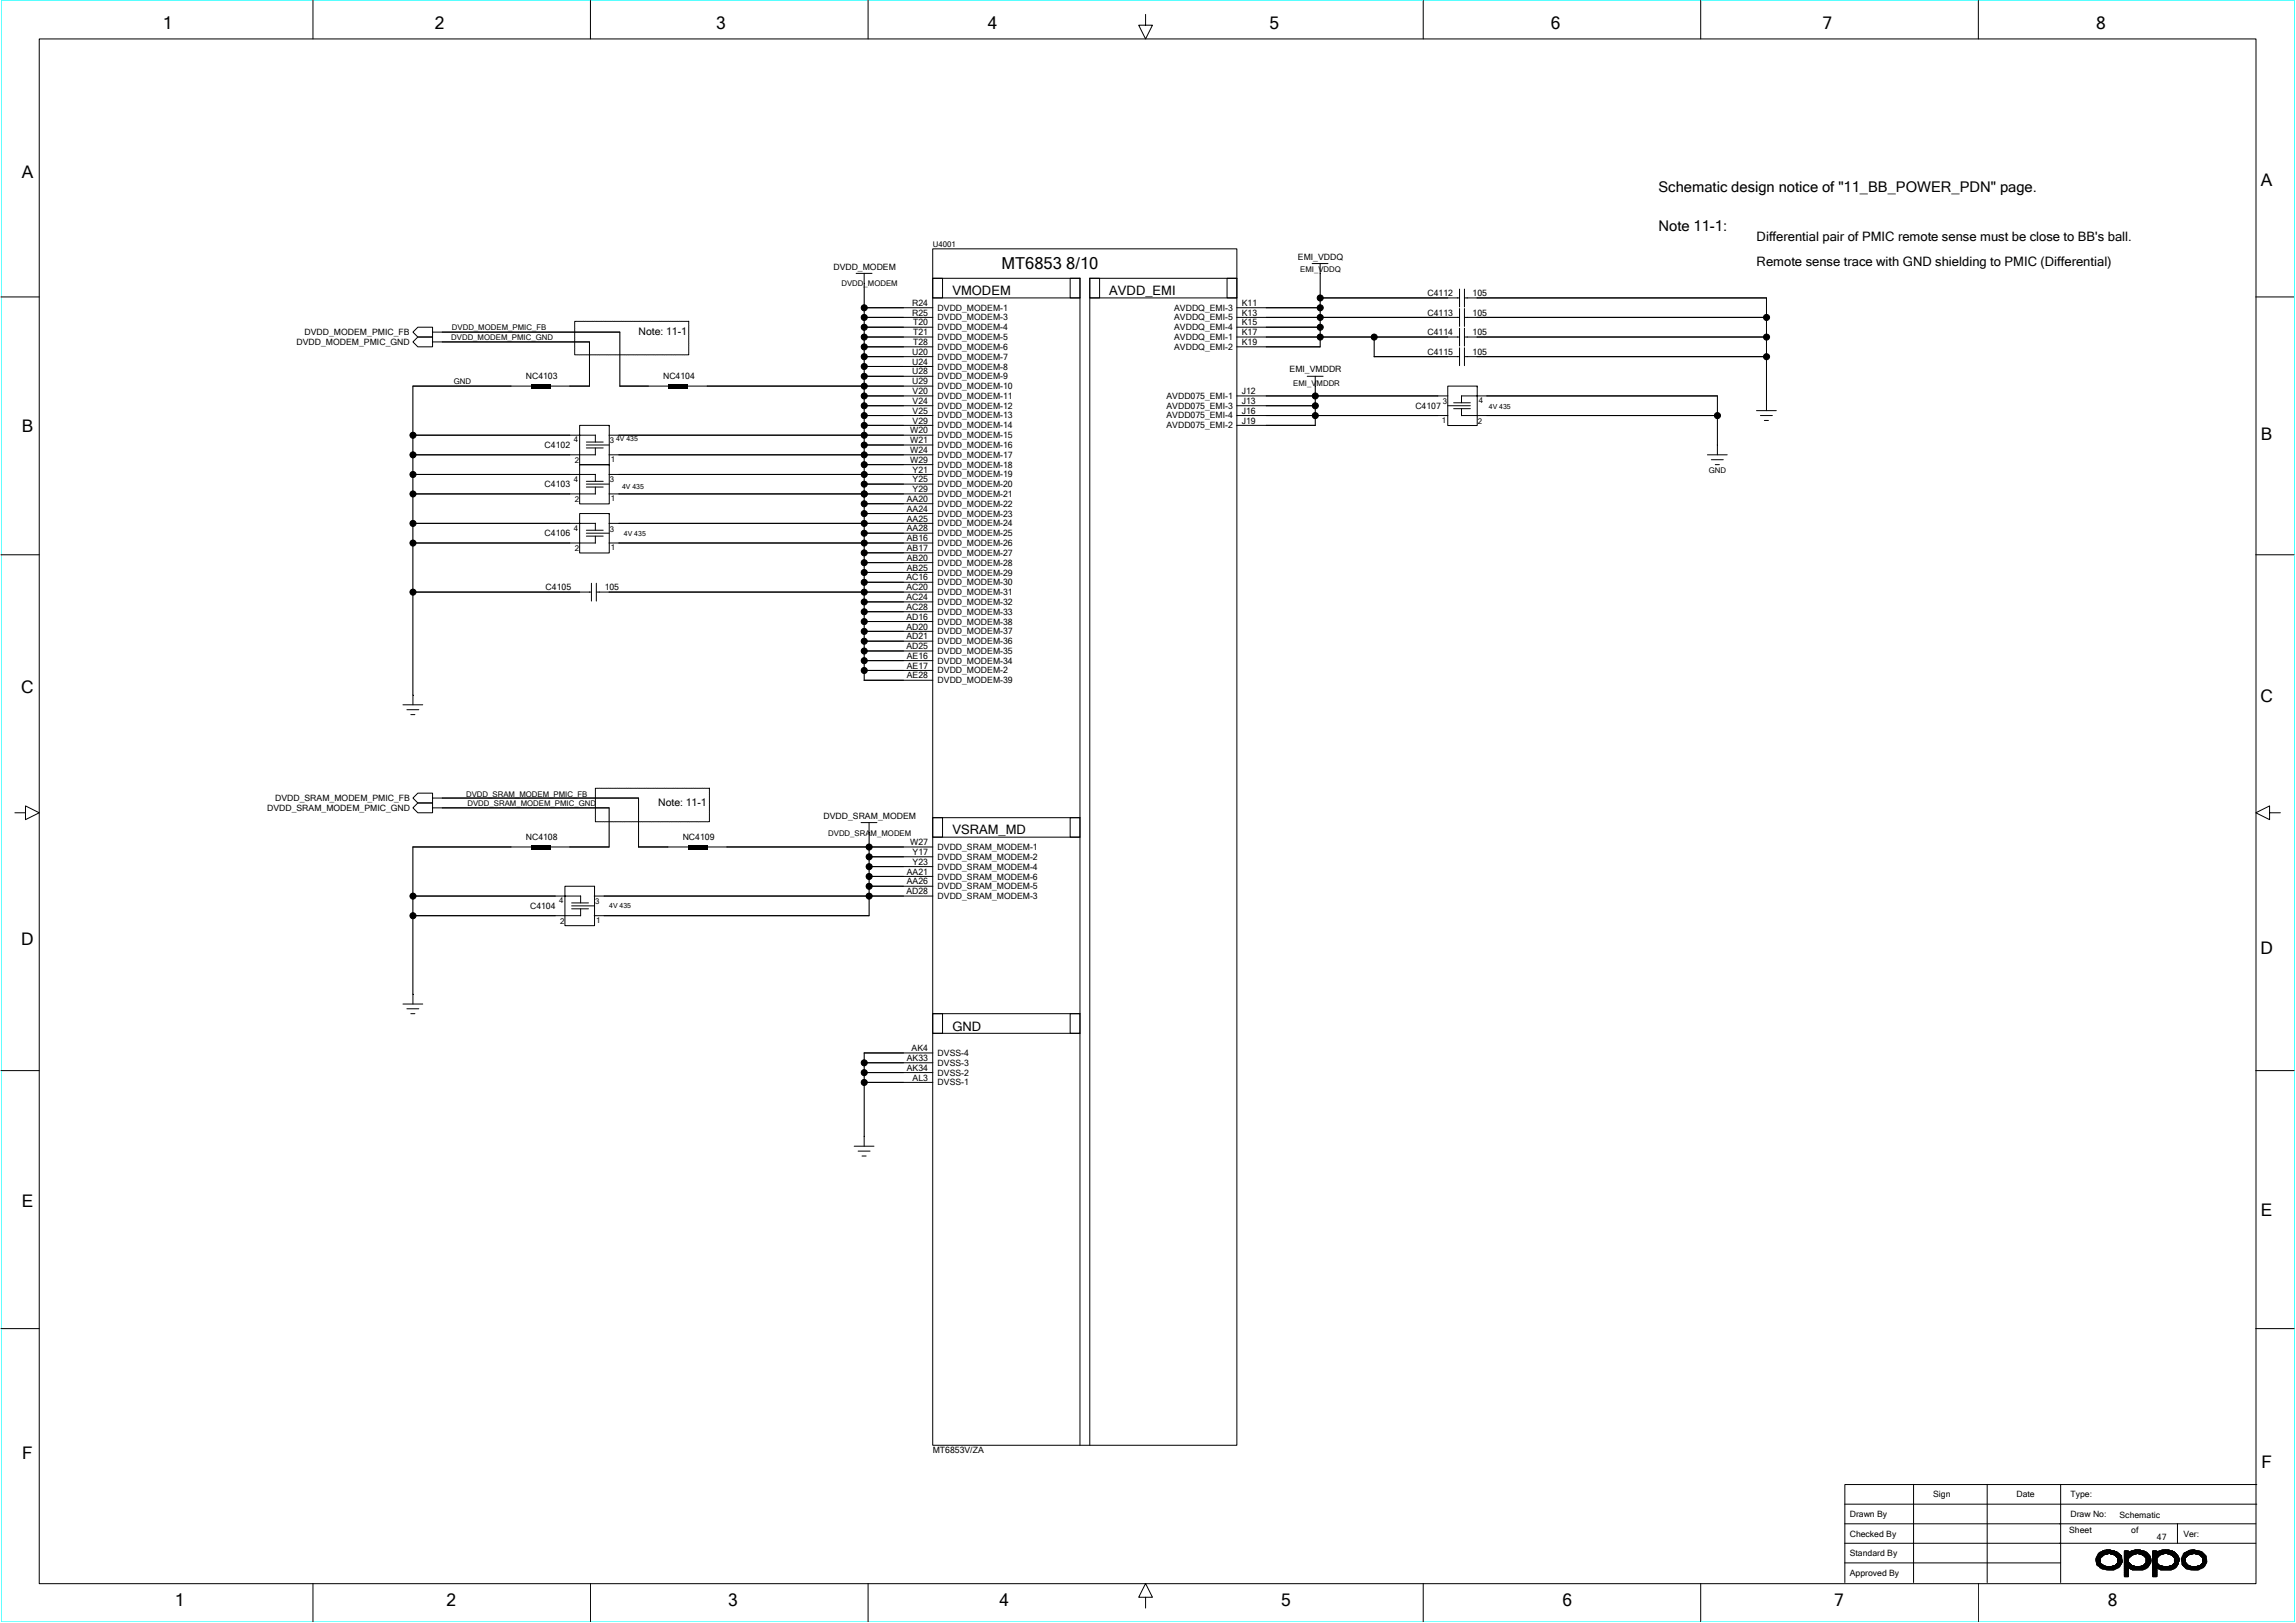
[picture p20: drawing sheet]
<svg xmlns="http://www.w3.org/2000/svg" width="297mm" height="210mm" viewBox="0 0 297 210" stroke-linecap="round" stroke-linejoin="round" font-family="sans-serif">
<defs><g id="words">
<g font-size="2.2">
<text x="21.1" y="3.8">1</text>
<text x="56.2" y="3.8">2</text>
<text x="92.7" y="3.8">3</text>
<text x="127.8" y="3.8">4</text>
<text x="164.2" y="3.8">5</text>
<text x="200.6" y="3.8">6</text>
<text x="235.8" y="3.8">7</text>
<text x="271.2" y="3.8">8</text>
<text x="2.8" y="23">A</text>
<text x="292.5" y="24.1">A</text>
<text x="2.8" y="55.8">B</text>
<text x="292.5" y="57">B</text>
<text x="2.7" y="89.7">C</text>
<text x="292.4" y="90.8">C</text>
<text x="2.7" y="122.3">D</text>
<text x="292.4" y="123.5">D</text>
<text x="2.8" y="156.2">E</text>
<text x="292.5" y="157.3">E</text>
<text x="2.9" y="188.8">F</text>
<text x="292.6" y="189.9">F</text>
<text x="22.6" y="207.8">1</text>
<text x="57.8" y="207.8">2</text>
<text x="94.2" y="207.8">3</text>
<text x="129.3" y="207.8">4</text>
<text x="165.7" y="207.8">5</text>
<text x="202.2" y="207.8">6</text>
<text x="237.3" y="207.8">7</text>
<text x="272.7" y="207.8">8</text>
</g>
<text font-size="2.1" x="129.6" y="34.8">MT6853 8/10</text>
<g font-size="1.9">
<text x="214.6" y="29.9">Note 11-1:</text>
<text x="214.6" y="24.8">Schematic design notice of &quot;11_BB_POWER_PDN&quot; page.</text>
</g>
<g font-size="1.7">
<text x="227.3" y="31.2">Differential pair of PMIC remote sense must be close to BB's ball.</text>
<text x="227.3" y="34.4">Remote sense trace with GND shielding to PMIC (Differential)</text>
<text x="123.2" y="38.2">VMODEM</text>
<text x="143.5" y="38.2">AVDD_EMI</text>
<text x="123.2" y="108">VSRAM_MD</text>
<text x="123.2" y="133.3">GND</text>
</g>
<g font-size="1.3">
<text x="82.6" y="43.3">Note: 11-1</text>
<text x="85.2" y="104.2">Note: 11-1</text>
</g>
<g font-size="1.1">
<text x="107.8" y="34.9">DVDD_MODEM</text>
<text x="167.9" y="33.6">EMI_VDDQ</text>
<text x="118" y="40.8">R25</text>
<text x="118" y="39.6">R24</text>
<text x="121.3" y="40.2">DVDD_MODEM-1</text>
<text x="121.3" y="41.4">DVDD_MODEM-3</text>
<text x="151.9" y="40.2">AVDDQ_EMI-3</text>
<text x="151.9" y="41.4">AVDDQ_EMI-5</text>
<text x="160.7" y="40.8">K13</text>
<text x="160.7" y="39.6">K11</text>
<text x="184.7" y="38.3">C4112</text>
<text x="184.7" y="40.8">C4113</text>
<text x="190.5" y="40.8">105</text>
<text x="190.5" y="38.3">105</text>
<text x="38.4" y="44.6">DVDD_MODEM_PMIC_GND</text>
<text x="39.4" y="43.3">DVDD_MODEM_PMIC_FB</text>
<text x="118" y="47.2">U24</text>
<text x="118" y="45.9">U20</text>
<text x="118.1" y="44.6">T28</text>
<text x="118.1" y="43.4">T21</text>
<text x="118.1" y="42.1">T20</text>
<text x="121.3" y="42.7">DVDD_MODEM-4</text>
<text x="121.3" y="44">DVDD_MODEM-5</text>
<text x="121.3" y="45.3">DVDD_MODEM-6</text>
<text x="121.3" y="46.5">DVDD_MODEM-7</text>
<text x="121.3" y="47.8">DVDD_MODEM-8</text>
<text x="151.9" y="42.7">AVDDQ_EMI-4</text>
<text x="151.9" y="44">AVDDQ_EMI-1</text>
<text x="151.9" y="45.3">AVDDQ_EMI-2</text>
<text x="160.7" y="44.6">K19</text>
<text x="160.7" y="43.4">K17</text>
<text x="160.7" y="42.1">K15</text>
<text x="184.7" y="43.4">C4114</text>
<text x="184.7" y="45.9">C4115</text>
<text x="190.5" y="43.4">105</text>
<text x="190.5" y="45.9">105</text>
<text x="68" y="49.1">NC4103</text>
<text x="85.8" y="49.1">NC4104</text>
<text x="118" y="49.7">U29</text>
<text x="118" y="48.5">U28</text>
<text x="118.1" y="53.5">V25</text>
<text x="118.1" y="52.3">V24</text>
<text x="118.1" y="51">V20</text>
<text x="121.3" y="49.1">DVDD_MODEM-9</text>
<text x="121.3" y="50.3">DVDD_MODEM-10</text>
<text x="121.3" y="51.6">DVDD_MODEM-11</text>
<text x="121.3" y="52.9">DVDD_MODEM-12</text>
<text x="150.9" y="52.9">AVDD075_EMI-3</text>
<text x="150.9" y="51.6">AVDD075_EMI-1</text>
<text x="160.7" y="51">J12</text>
<text x="160.7" y="53.5">J16</text>
<text x="160.7" y="52.3">J13</text>
<text x="166.8" y="48.2">EMI_VMDDR</text>
<text x="183.1" y="52.9">C4107</text>
<text x="70.5" y="58">C4102</text>
<text x="117.8" y="59.9">W29</text>
<text x="117.8" y="58.6">W24</text>
<text x="117.8" y="57.3">W21</text>
<text x="117.8" y="56.1">W20</text>
<text x="118.1" y="54.8">V29</text>
<text x="121.3" y="54.1">DVDD_MODEM-13</text>
<text x="121.3" y="55.4">DVDD_MODEM-14</text>
<text x="121.3" y="56.7">DVDD_MODEM-15</text>
<text x="121.3" y="58">DVDD_MODEM-16</text>
<text x="121.3" y="59.2">DVDD_MODEM-17</text>
<text x="150.9" y="54.1">AVDD075_EMI-4</text>
<text x="150.9" y="55.4">AVDD075_EMI-2</text>
<text x="160.7" y="54.8">J19</text>
<text x="70.5" y="63">C4103</text>
<text x="117.3" y="64.9">AA20</text>
<text x="118.1" y="63.7">Y29</text>
<text x="118.1" y="62.4">Y25</text>
<text x="118.1" y="61.2">Y21</text>
<text x="121.3" y="60.5">DVDD_MODEM-18</text>
<text x="121.3" y="61.8">DVDD_MODEM-19</text>
<text x="121.3" y="63">DVDD_MODEM-20</text>
<text x="121.3" y="64.3">DVDD_MODEM-21</text>
<text x="121.3" y="65.6">DVDD_MODEM-22</text>
<text x="70.5" y="69.4">C4106</text>
<text x="117.3" y="71.3">AB17</text>
<text x="117.3" y="70">AB16</text>
<text x="117.3" y="68.7">AA28</text>
<text x="117.3" y="67.5">AA25</text>
<text x="117.3" y="66.2">AA24</text>
<text x="121.3" y="66.8">DVDD_MODEM-23</text>
<text x="121.3" y="68.1">DVDD_MODEM-24</text>
<text x="121.3" y="69.4">DVDD_MODEM-25</text>
<text x="121.3" y="70.7">DVDD_MODEM-26</text>
<text x="121.3" y="71.9">DVDD_MODEM-27</text>
<text x="70.6" y="76.4">C4105</text>
<text x="78.2" y="76.4">105</text>
<text x="117.3" y="77.6">AC24</text>
<text x="117.3" y="76.4">AC20</text>
<text x="117.3" y="75.1">AC16</text>
<text x="117.3" y="73.8">AB25</text>
<text x="117.3" y="72.6">AB20</text>
<text x="121.3" y="73.2">DVDD_MODEM-28</text>
<text x="121.3" y="74.5">DVDD_MODEM-29</text>
<text x="121.3" y="75.7">DVDD_MODEM-30</text>
<text x="121.3" y="77">DVDD_MODEM-31</text>
<text x="117.3" y="84">AD25</text>
<text x="117.3" y="82.7">AD21</text>
<text x="117.3" y="81.4">AD20</text>
<text x="117.3" y="80.2">AD16</text>
<text x="117.3" y="78.9">AC28</text>
<text x="121.3" y="78.3">DVDD_MODEM-32</text>
<text x="121.3" y="79.5">DVDD_MODEM-33</text>
<text x="121.3" y="80.8">DVDD_MODEM-38</text>
<text x="121.3" y="82.1">DVDD_MODEM-37</text>
<text x="121.3" y="83.4">DVDD_MODEM-36</text>
<text x="117.3" y="87.8">AE28</text>
<text x="117.3" y="86.5">AE17</text>
<text x="117.3" y="85.2">AE16</text>
<text x="121.3" y="84.6">DVDD_MODEM-35</text>
<text x="121.3" y="85.9">DVDD_MODEM-34</text>
<text x="121.3" y="87.1">DVDD_MODEM-2</text>
<text x="121.3" y="88.4">DVDD_MODEM-39</text>
<text x="34.6" y="104.9">DVDD_SRAM_MODEM_PMIC_GND</text>
<text x="35.6" y="103.7">DVDD_SRAM_MODEM_PMIC_FB</text>
<text x="106.5" y="105.9">DVDD_SRAM_MODEM</text>
<text x="68" y="108.7">NC4108</text>
<text x="88.3" y="108.7">NC4109</text>
<text x="117.3" y="113.2">AA21</text>
<text x="117.8" y="109.3">W27</text>
<text x="118.1" y="111.9">Y23</text>
<text x="118.1" y="110.6">Y17</text>
<text x="121.3" y="110">DVDD_SRAM_MODEM-1</text>
<text x="121.3" y="111.2">DVDD_SRAM_MODEM-2</text>
<text x="121.3" y="112.5">DVDD_SRAM_MODEM-4</text>
<text x="121.3" y="113.8">DVDD_SRAM_MODEM-6</text>
<text x="68.6" y="117.6">C4104</text>
<text x="117.3" y="115.7">AD28</text>
<text x="117.3" y="114.4">AA26</text>
<text x="121.3" y="115.1">DVDD_SRAM_MODEM-5</text>
<text x="121.3" y="116.3">DVDD_SRAM_MODEM-3</text>
<text x="117.3" y="137.3">AK33</text>
<text x="117.9" y="136">AK4</text>
<text x="121.3" y="136.6">DVSS-4</text>
<text x="121.3" y="137.9">DVSS-3</text>
<text x="117.3" y="138.5">AK34</text>
<text x="118.1" y="139.8">AL3</text>
<text x="121.3" y="139.1">DVSS-2</text>
<text x="121.3" y="140.4">DVSS-1</text>
<text x="120.7" y="188">MT6853V/ZA</text>
<text x="239.3" y="196.3">Drawn By</text>
<text x="250.1" y="193.7">Sign</text>
<text x="260.9" y="193.7">Date</text>
<text x="267.9" y="193.7">Type:</text>
<text x="267.9" y="196.3">Draw No:</text>
<text x="274.2" y="196.4">Schematic</text>
<text x="239.3" y="198.8">Checked By</text>
<text x="239.3" y="201.3">Standard By</text>
<text x="239.3" y="203.9">Approved By</text>
<text x="267.7" y="198.3">Sheet</text>
<text x="275.7" y="198.3">of</text>
<text x="279" y="199.2">47</text>
<text x="282.5" y="198.8">Ver:</text>
</g>
<g font-size="1">
<text x="120.7" y="32">U4001</text>
<text x="168.2" y="35.2">EMI_VDDQ</text>
<text x="108.9" y="37.1">DVDD_MODEM</text>
<text x="58.4" y="44">DVDD_MODEM_PMIC_GND</text>
<text x="58.5" y="42.8">DVDD_MODEM_PMIC_FB</text>
<text x="58.7" y="49.7">GND</text>
<text x="167.3" y="50">EMI_VMDDR</text>
<text x="186.7" y="52.3">3</text>
<text x="191.3" y="52.2">4</text>
<text x="74.2" y="57.2">4</text>
<text x="74.4" y="59.9">2</text>
<text x="78.9" y="57.4">3</text>
<text x="79" y="59.8">1</text>
<text x="186.5" y="54.7">1</text>
<text x="191.2" y="54.8">2</text>
<text x="74.2" y="62.3">4</text>
<text x="74.4" y="65">2</text>
<text x="78.9" y="62.4">3</text>
<text x="79" y="64.8">1</text>
<text x="221.1" y="61.2">GND</text>
<text x="74.2" y="68.6">4</text>
<text x="74.4" y="71.3">2</text>
<text x="78.9" y="68.8">3</text>
<text x="79" y="71.2">1</text>
<text x="60.3" y="103.2">DVDD_SRAM_MODEM_PMIC_FB</text>
<text x="60.5" y="104.3">DVDD_SRAM_MODEM_PMIC_GND</text>
<text x="107.1" y="108.1">DVDD_SRAM_MODEM</text>
<text x="72.3" y="116.9">4</text>
<text x="72.5" y="119.5">2</text>
<text x="77" y="117">3</text>
<text x="77.1" y="119.4">1</text>
</g>
<g font-size=".9">
<text x="192.6" y="52.9">4V 435</text>
<text x="79.7" y="57">4V 435</text>
<text x="80.5" y="63.2">4V 435</text>
<text x="80.7" y="69.3">4V 435</text>
<text x="78.8" y="117.5">4V 435</text>
</g>
</g></defs>
<path d="M.1 0h296.8v209.8h-296.8z" fill="none" stroke="#0ff" stroke-width=".13"/>
<g fill="none" stroke="#000" stroke-width=".13">
<path d="M5.1 5h286.8v199.9h-286.8zM40.5 .1v4.9M76.4 .1v4.9M112.3 .1v4.9M148.2 1.9v1.4h.9l-.9 1.7-.9-1.7h.9M184.1 .1v4.9M220 .1v4.9M255.9 .1v4.9M.1 38.4h5M110.8 35.4h2M111.8 39.8h8.9M111.8 35.4v52.6"/>
<path d="M120.7 36h1.2v2.5h-1.2zM120.7 32.2h39.3v154.8h-39.3zM120.7 38.5h19M120.7 36h19M138.4 36h1.3v2.5h-1.3zM139.7 36v151M141 36h1.3v2.5h-1.3zM141 38.5h19M158.7 36h1.3v2.5h-1.3zM160 39.8h10.8M160 36h-19v151M169.8 34.1h2"/>
<path d="M170.8 38.5h18M170.8 34.1v10.8M188.8 37.4v2.3M188.8 39.9v2.3M189.5 38.5h39v14.6M189.5 37.4v2.3M189.5 39.9v2.3M291.8 38.4h5M53.4 58.8h23.6M53.4 56.3h23.6M53.4 50v41.2M54.1 43.6h1.9v1.3h-1.9l-.7-.7z"/>
<path d="M54.1 42.3h1.9v1.3h-1.9l-.7-.6zM55.9 44.2h20.4v5.8M55.9 43h24.3v7M68.7 50h-15.3M71.2 50h5.1M75 55h3.8v5.1h-3.8zM75.9 57.6h2.9M75.9 58h2.1M75.9 57.2h2.1M77 56.3v.9M77 58v.9M78.8 58.8h41.9"/>
<path d="M78.8 56.3h41.9M78.8 55h.1M80.2 50h6.2M88.9 50h31.8M111.8 57.6h8.9M111.8 53.8h8.9M111.8 51.2h8.9M111.8 52.5h8.9M111.8 48.7h8.9M111.8 41.1h8.9M111.8 43.6h8.9M111.8 46.1h8.9"/>
<path d="M111.8 55h8.9M111.8 42.3h8.9M111.8 44.9h8.9M111.8 47.4h8.9M160 53.8h27.3M160 51.2h27.3M160 52.5h10.2M160 41.1h28.8M160 43.6h28.8M160 42.3h10.8M160 44.9h10.8M169.1 48.7h2.1"/>
<path d="M170.2 48.7v6.4l-10.2-.1M177.8 46.1h11M177.8 43.6v2.6M187.3 50h3.8v5.1h-3.8zM187.3 52.5h2.9M188.1 52.9h2.1M188.1 52.1h2.1M188.8 42.5v2.3M188.8 45v2.3M189.1 51.2h33.1v7.6M189.1 51.2v.9M189.1 52.9v.9"/>
<path d="M189.5 42.5v2.3M189.5 45v2.3M189.5 41.1h39M189.5 43.6h39M189.5 46.1h39M191.1 50h.1M220.9 58.8h2.6M221.4 59.5h1.5M222.2 53.8h-33.1M227.2 53.1h2.6M227.7 53.8h1.6M228.3 54.4h.5"/>
<path d="M.1 71.8h5M53.4 61.4h23.6M53.4 70.3h23.6M53.4 67.7h23.6M53.4 76.6h23.1M75 66.4h3.8v5.1h-3.8zM75 60.1h3.8v5.1h-3.8zM75.9 69h2.9M75.9 69.4h2.1M75.9 68.6h2.1M75.9 62.6h2.9M75.9 63h2.1"/>
<path d="M75.9 62.3h2.1M76.5 75.5v2.3M77 67.7v.9M77 69.4v.9M77 61.4v.9M77 63v.9h-23.6M77.1 76.6h43.6M77.1 75.5v2.3M78.8 70.3h41.9M78.8 67.7h41.9M78.8 63.9h41.9M78.8 61.4h41.9"/>
<path d="M78.8 66.4h.1M78.8 60.1h.1M111.8 62.6h8.9M111.8 60.1h8.9M111.8 69h8.9M111.8 65.2h8.9M111.8 66.4h8.9M111.8 71.5h8.9M111.8 72.8h8.9M111.8 74.1h8.9M111.8 75.3h8.9M111.8 77.9h8.9"/>
<path d="M111.8 79.1h8.9M221.9 60.1h.5M291.8 71.8h5M52.1 91.2h2.6M52.6 91.8h1.6M53.1 92.5h.6M111.8 80.4h8.9M111.8 81.7h8.9M111.8 83h8.9M111.8 84.2h8.9M111.8 85.5h8.9M111.8 86.7h8.9"/>
<path d="M111.8 88h8.9M1.9 105.2h1.4v-.9l1.8 .9-1.8 .8v-.8M53.4 109.6h15.3M53.4 118.5h21.7M53.4 115.9h21.7v.9M53.4 109.6v20.3M54.1 103.9h1.9v1.3h-1.9l-.7-.7zM54.1 102.6h1.9v1.3h-1.9l-.7-.6zM55.9 104.5h22.9v5.1M55.9 103.3h26.7v6.3M71.2 109.6h7.6M73.1 114.7h3.8v5.1h-3.8z"/>
<path d="M74 117.2h2.9M74 117.6h2.1M74 116.8h2.1M75.1 117.6v.9M76.9 118.5h35.5M76.9 115.9h43.8M76.9 114.7h.1M82.6 109.6h6.4M91.5 109.6h29.2M111.4 106.4h2.1M112.4 110.8h8.3M112.4 112.1h8.3"/>
<path d="M112.4 113.4h8.3M112.4 114.7h8.3M112.4 106.4v12.1M120.7 105.8h1.2v2.5h-1.2zM120.7 108.3h19M120.7 105.8h19M138.4 105.8h1.3v2.5h-1.3zM293.6 105.2v-.9l-1.8 .9 1.8 .8v-.8h1.4M.1 138.5h5M52.1 129.9h2.6M52.6 130.5h1.6M53.1 131.1h.6"/>
<path d="M111.8 136.2h8.9M111.8 137.5h8.9M111.8 138.8h8.9M111.8 136.2v12.1M120.7 131.1h1.2v2.6h-1.2zM120.7 131.1h19M120.7 133.7h19M138.4 131.1h1.3v2.6h-1.3zM291.8 138.5h5M110.5 148.3h2.6M111 148.9h1.6M111.5 149.6h.6"/>
<path d="M111.8 140h8.9M.1 171.9h5M291.8 171.9h5M238.7 194.6h53.3M247.6 192v12.7M257.1 192v12.7M266.6 192v12.7M281.7 197.1v2.6M291.8 199.7h-53.1M291.8 197.1h-53.1M292 192.1h-53.3v12.6M40.5 204.9v4.9"/>
<path d="M76.4 204.9v4.9M112.3 204.9v4.9M148.2 206.7h.9l-.9-1.8-.9 1.8h.9v1.3M184.1 204.9v4.9M220 204.9v4.9M238.7 202.2h27.9M255.9 204.9v4.9M271.1 201.6h.7M271.1 201.7h.6M271.1 201.8h.6M271.1 202h.6M271.1 202.1h.6"/>
<path d="M271.3 201.3h.8M271.3 202.3h.6M271.3 202.5h.8M271.3 202.2h.4M271.3 201.4v1.1M271.4 202.6h.8M271.4 202.5v-1.3v1.4h.7M271.5 202.2v.4h.8M271.5 200.9a2.21 2.21 0 0 1 3 .4l.1 .8-.4 .6-.8 .4h-.6l-.9-.1-.6-.5-.1-.8zM271.5 201v1.6v-1.5v.1M271.7 201.6l.5-.4 .6-.3 .8 .3 .4 .4v.6l-.4 .4-.8 .1-.6-.1-.5-.4zM271.7 200.9v1.8"/>
<path d="M271.7 200.8h2.2M271.8 200.8v.7M271.8 202.3v.5M271.9 202.5v.5h1.9M271.9 200.8v.6h-.6M272.1 202.4v.6M272.1 200.7v.5M272.1 200.7h1.4M272.2 200.7v.5h-.8M272.3 202.6v.4M272.3 200.7v.4M272.3 200.6h.8"/>
<path d="M272.4 202.7v.4M272.4 200.7v.4M272.5 203.1h1.1M272.6 202.7v.4M272.6 200.5v.6M272.7 202.7v.4M272.7 200.5v.6h-1.3M272.8 202.7v.4M272.8 200.5v.4M272.9 202.7v.4M272.9 200.5v.4M273.1 202.7v.4"/>
<path d="M273.1 200.5v.6h1.1M273.2 202.7v.4M273.2 200.7v.4M273.3 202.6v.5M273.3 200.7v.4M273.4 202.6h.9M273.4 202.6v.5M273.4 200.7v.4M273.4 201.2h1M273.6 202.6v.4M273.6 200.7v.5M273.7 200.8v.5h.8"/>
<path d="M273.7 202.4v.6h-1.5v-.4M273.8 200.8v.6h.7M273.8 202.3v.5M273.9 201.8h.7M273.9 202h.7M273.9 202.1h.7M273.9 202.2h.6M273.9 201.7h.6M274 202.2v.6M274 200.8v.8h.5M274 200.9h-2.5M274.1 200.9v1.9h-2.5"/>
<path d="M274.2 201v1.7h-2.6M274.3 201.2v1.3h-.6M274.5 201.3v1h-.7M274.8 200.8h2.8M274.8 200.9h3M274.8 203h.6M274.8 203.1h.6M274.8 200.7h.6M274.8 203.2h.6M274.8 203.3h.6M274.8 203.5h.6M274.8 203.6h.6"/>
<path d="M274.8 203.7h.6M274.8 203.9h.6M274.8 201.2h1.2M274.8 202.6h1.1M274.8 202.5h.9M274.8 202.3h.8M274.8 202.2h.7M274.8 201.6h.6M274.8 201.7h.6M274.8 201.8h.6M274.8 202h.6M274.8 202.1h.6"/>
<path d="M274.8 200.7h.6v.2v-.1h.1a2.27 2.27 0 0 1 2.3 .1 1.03 1.03 0 0 1 .2 1.6l-.2 .3-.5 .3h-1.4l-.5-.3v1.2h-.6zM274.8 200.7v3.3M275 200.7v3.3M275.1 200.7v3.3M275.2 200.7v3.3M275.4 201.6l.5-.4 .6-.3 .8 .3 .3 .4v.6l-.3 .4-.8 .1-.6-.1-.5-.4zM275.4 200.7v3.3h-.6M275.5 200.8v.8M275.5 202.2v.6M275.6 200.8v.6h-.8M275.6 202.3v.7h2M275.7 200.7h1.7"/>
<path d="M275.7 200.7v.6h-.9M275.7 202.4v.6M275.9 200.7v.5M275.9 202.6v.5h1.4v-.5M276 200.7v.4M276 202.6v.5M276.1 202.6v.5M276.1 200.5v.6M276.2 200.6h.7M276.2 202.7v.4M276.2 200.5v.6h-1.4M276.4 202.7v.4"/>
<path d="M276.4 200.5v.6M276.5 202.7v.4M276.5 200.5v.4M276.6 202.7v.4M276.6 200.5v.6M276.7 201.1h1.2M276.8 202.7v.4M276.8 200.5v.6M276.9 202.7v.4M276.9 200.5v.6M277 202.6v.5M277 200.7v.4"/>
<path d="M277.1 201.2h.9v1.4M277.1 202.6h.8M277.1 202.6v.5M277.1 200.7v.4M277.3 200.7v.5M277.4 202.5h.6M277.4 202.4v.6M277.4 200.7v.6h.7v1h-.6M277.5 202.3v.7M277.5 200.8v.6h.6M277.6 202.2h.7M277.6 201.7h.7"/>
<path d="M277.6 201.8h.7M277.6 202.1h.7M277.6 202.2v.6M277.6 200.8v.8h.5M277.8 200.9v1.9h-3M277.9 201v1.7h-3.1M278.3 201.8v.2h-.7M278.5 203h.5M278.5 203.1h.5M278.5 203.2h.5M278.5 203.3h.5M278.5 203.5h.5"/>
<path d="M278.5 203.6h.5M278.5 203.7h.5M278.5 203.9h.5M278.5 200.9h3M278.5 200.8h2.8M278.5 200.7h.5M278.5 201.2h1M278.5 202.6h1M278.5 202.5h.8M278.5 202.3h.7M278.5 202.2h.5M278.5 201.6h.5"/>
<path d="M278.5 201.7h.5M278.5 201.8h.5M278.5 202h.5M278.5 202.1h.5M278.5 200.7h.5v.2v-.1h.2a2.17 2.17 0 0 1 2.4 .3l.1 .2a.49 .49 0 0 1 .1 .8v.2a1.37 1.37 0 0 1-.9 .8h-1.4l-.5-.3v1.2h-.5zM278.5 200.7v3.3M278.7 200.7v3.3M278.8 200.7v3.3M278.9 200.7v3.3M279 200.7v3.3h-.5M279.2 202.3v.5M279.2 200.8v.6h-.7"/>
<path d="M279.3 202.4v.6h2M279.3 200.7v.6h-.8M279.4 200.7h1.7M279.4 202.6v.4M279.4 200.7v.5M279.4 201.2l.8-.3 .7 .3 .4 .4v.6l-.4 .4-.7 .1-.8-.1-.4-.4v-.6zM279.5 202.6v.5M279.5 200.7v.4M279.7 202.6v.5M279.7 200.5v.6M279.8 202.6v.5M279.8 200.5v.6h-1.3"/>
<path d="M279.9 202.7v.4M279.9 200.5v.6M280.1 202.7v.4M280.1 200.5v.4M280.2 202.7v.4M280.2 200.5v.4M280.3 202.7v.4M280.3 200.5v.4M280.4 201.1h1.2M280.4 202.7v.4M280.4 200.5v.6M280.6 202.7v.4"/>
<path d="M280.6 200.5v.6M280.7 202.6v.5M280.7 200.5v.6M280.8 201.2h.9v1.4M280.8 202.6v.5M280.8 200.7v.4M280.8 202.6h.8M280.9 202.6v.5h-1.4M280.9 200.7v.5M281 202.5h.7M281.1 202.4v.6M281.1 200.7v.6h.7v1h-.6"/>
<path d="M281.2 202.3v.7M281.2 200.8v.6h.6M281.3 201.6h.7M281.3 201.7h.7M281.3 201.8h.7M281.3 202h.7M281.3 202.2h.6M281.3 202.1h.5M281.3 200.8v2M281.4 200.9v1.9h-2.9M281.6 201v1.7h-3.1M282.2 201.7h.5"/>
<path d="M282.2 201.8h.5M282.2 202h.5M282.3 201.6h.4M282.3 202.3h.6M282.3 202.2h.4M282.3 201.3v1.2h.7M282.3 202.1h.4M282.4 201.2h.8M282.5 201v1.6h.7M282.6 200.9h2.4M282.6 200.9v1.8h2.5v-1.7M282.6 200.9a2.03 2.03 0 0 1 2.8 .4l.1 .8-.4 .6-.8 .4-1.5-.1-.5-.5-.1-.8z"/>
<path d="M282.7 201.6l.4-.4 .7-.3 .8 .3 .4 .4v.6a1.52 1.52 0 0 1-2.3 0zM282.7 200.9v1.9h2.3M282.8 200.8h2.1M282.8 202.2v.8h1.8v-.4M282.8 200.8v.6h-.5M283 202.3v.7M283 200.8v.5h-.6M283.1 200.7h1.2M283.1 202.4v.6M283.1 200.7v.5M283.2 202.6v.4M283.2 200.7v.4"/>
<path d="M283.3 200.6h.7M283.3 202.6v.5M283.3 200.7v.4M283.5 200.7v.4M283.6 202.7v.4M283.6 200.5v.6h-1M283.7 202.7v.4M283.7 200.5v.6M283.8 202.7v.4M283.8 200.5v.4M284 202.7v.4M284 200.5v.6"/>
<path d="M284.1 201.1h1M284.1 200.7v.4M284.1 202.7v.4M284.2 200.7v.4M284.2 202.7v.4M284.3 200.7v.4M284.3 202.6v.5M284.5 200.7v.4M284.5 202.6v.5h-1v-.4M284.6 201.2h.6v1.4h-.9M284.6 200.7v.5M284.7 202.5h.5"/>
<path d="M284.7 200.8v.5h.7v1h-.6M284.7 202.4v.6M284.9 200.8v.6h.5M284.9 202.3v.5M285 201.8h.5M285 202h.5M285 202.1h.5M285 202.2h.4M285 201.6h.4M285 201.7h.4M285 200.9v1.9"/>
<circle cx="111.8" cy="39.8" r=".39"/>
<circle cx="170.8" cy="38.6" r=".39"/>
<circle cx="170.8" cy="39.8" r=".39"/>
<circle cx="53.4" cy="58.9" r=".39"/>
<circle cx="53.4" cy="56.3" r=".39"/>
<circle cx="111.8" cy="51.2" r=".39"/>
<circle cx="111.8" cy="56.3" r=".39"/>
<circle cx="111.8" cy="53.8" r=".39"/>
<circle cx="111.8" cy="43.6" r=".39"/>
<circle cx="111.8" cy="58.9" r=".39"/>
<circle cx="111.8" cy="57.6" r=".39"/>
<circle cx="111.8" cy="55" r=".39"/>
<circle cx="111.8" cy="50" r=".39"/>
<circle cx="111.8" cy="46.2" r=".39"/>
<circle cx="111.8" cy="42.3" r=".39"/>
<circle cx="111.8" cy="44.9" r=".39"/>
<circle cx="111.8" cy="52.5" r=".39"/>
<circle cx="111.8" cy="48.7" r=".39"/>
<circle cx="111.8" cy="41.1" r=".39"/>
<circle cx="111.8" cy="47.4" r=".39"/>
<circle cx="170.2" cy="52.5" r=".39"/>
<circle cx="170.2" cy="51.2" r=".39"/>
<circle cx="170.2" cy="53.8" r=".39"/>
<circle cx="170.8" cy="42.3" r=".39"/>
<circle cx="170.8" cy="41.1" r=".39"/>
<circle cx="170.8" cy="43.6" r=".39"/>
<circle cx="177.8" cy="43.6" r=".39"/>
<circle cx="222.2" cy="53.8" r=".39"/>
<circle cx="228.5" cy="41.1" r=".39"/>
<circle cx="228.5" cy="46.2" r=".39"/>
<circle cx="228.5" cy="43.6" r=".39"/>
<circle cx="53.4" cy="70.3" r=".39"/>
<circle cx="53.4" cy="67.7" r=".39"/>
<circle cx="53.4" cy="76.6" r=".39"/>
<circle cx="53.4" cy="63.9" r=".39"/>
<circle cx="53.4" cy="61.4" r=".39"/>
<circle cx="111.8" cy="76.6" r=".39"/>
<circle cx="111.8" cy="67.7" r=".39"/>
<circle cx="111.8" cy="74.1" r=".39"/>
<circle cx="111.8" cy="72.8" r=".39"/>
<circle cx="111.8" cy="69" r=".39"/>
<circle cx="111.8" cy="63.9" r=".39"/>
<circle cx="111.8" cy="75.3" r=".39"/>
<circle cx="111.8" cy="71.5" r=".39"/>
<circle cx="111.8" cy="65.2" r=".39"/>
<circle cx="111.8" cy="61.4" r=".39"/>
<circle cx="111.8" cy="79.2" r=".39"/>
<circle cx="111.8" cy="77.9" r=".39"/>
<circle cx="111.8" cy="62.6" r=".39"/>
<circle cx="111.8" cy="70.3" r=".39"/>
<circle cx="111.8" cy="66.5" r=".39"/>
<circle cx="111.8" cy="60.1" r=".39"/>
<circle cx="111.8" cy="86.7" r=".39"/>
<circle cx="111.8" cy="80.4" r=".39"/>
<circle cx="111.8" cy="83" r=".39"/>
<circle cx="111.8" cy="84.2" r=".39"/>
<circle cx="111.8" cy="81.7" r=".39"/>
<circle cx="111.8" cy="85.5" r=".39"/>
<circle cx="53.4" cy="118.5" r=".39"/>
<circle cx="53.4" cy="115.9" r=".39"/>
<circle cx="112.4" cy="112.1" r=".39"/>
<circle cx="112.4" cy="110.9" r=".39"/>
<circle cx="112.4" cy="113.4" r=".39"/>
<circle cx="112.4" cy="109.6" r=".39"/>
<circle cx="112.4" cy="115.9" r=".39"/>
<circle cx="112.4" cy="114.7" r=".39"/>
<circle cx="111.8" cy="138.8" r=".39"/>
<circle cx="111.8" cy="137.5" r=".39"/>
<circle cx="111.8" cy="140" r=".39"/>
</g>
<g fill="#000">
<path d="M111.8 39.8v1.3zM170.8 39.8v1.3zM170.8 38.5v1.3zM68.7 49.7h2.5v.5h-2.5zM86.4 49.7h2.6v.5h-2.6zM111.8 58.8v1.3zM111.8 57.6v1.2zM111.8 56.3v1.3zM111.8 55v1.3zM111.8 53.8v1.2zM111.8 52.5v1.3zM111.8 51.2v1.3z"/>
<path d="M111.8 50v1.2zM111.8 48.7v1.3zM111.8 47.4v1.3zM111.8 46.1v1.3zM111.8 44.9v1.2zM111.8 43.6v1.3zM111.8 42.3v1.3zM111.8 41.1v1.2zM170.2 51.2v1.3zM170.2 52.5v1.3zM170.2 53.8v1.2zM170.2 50v1.2z"/>
<path d="M170.8 41.1v1.2zM170.8 43.6v1.3zM170.8 42.3v1.3zM111.8 79.1v1.3zM111.8 77.9v1.2zM111.8 76.6v1.3zM111.8 75.3v1.3zM111.8 74.1v1.2zM111.8 72.8v1.3zM111.8 71.5v1.3zM111.8 70.3v1.2zM111.8 69v1.3z"/>
<path d="M111.8 67.7v1.3zM111.8 66.4v1.3zM111.8 65.2v1.2zM111.8 63.9v1.3zM111.8 62.6v1.3zM111.8 61.4v1.2zM111.8 60.1v1.3zM111.8 86.7v1.3zM111.8 85.5v1.2zM111.8 84.2v1.3zM111.8 83v1.2zM111.8 81.7v1.3z"/>
<path d="M111.8 80.4v1.3zM68.7 109.3h2.5v.6h-2.5zM89 109.3h2.5v.6h-2.5zM112.4 109.6v1.2zM112.4 114.7v1.2zM112.4 113.4v1.3zM112.4 112.1v1.3zM112.4 110.8v1.3zM112.4 107.7v1.9zM111.8 138.8v1.2zM111.8 137.5v1.3zM111.8 136.2v1.3z"/>
</g>
<path d="M74.4 41.6h14.7v4.3h-14.7zM77 102h14.8v4.3h-14.8z" fill="none" stroke="#000" stroke-width=".13" stroke-dasharray=".1 .1 0 .1"/>
<g fill="#000">
<circle cx="111.8" cy="39.8" r=".4"/>
<circle cx="170.8" cy="39.8" r=".4"/>
<circle cx="170.8" cy="38.5" r=".4"/>
<circle cx="53.4" cy="58.8" r=".4"/>
<circle cx="53.4" cy="56.3" r=".4"/>
<circle cx="111.8" cy="55" r=".4"/>
<circle cx="111.8" cy="51.2" r=".4"/>
<circle cx="111.8" cy="56.3" r=".4"/>
<circle cx="111.8" cy="47.4" r=".4"/>
<circle cx="111.8" cy="50" r=".4"/>
<circle cx="111.8" cy="58.8" r=".4"/>
<circle cx="111.8" cy="57.6" r=".4"/>
<circle cx="111.8" cy="53.8" r=".4"/>
<circle cx="111.8" cy="52.5" r=".4"/>
<circle cx="111.8" cy="48.7" r=".4"/>
<circle cx="111.8" cy="44.9" r=".4"/>
<circle cx="111.8" cy="41.1" r=".4"/>
<circle cx="111.8" cy="46.1" r=".4"/>
<circle cx="111.8" cy="43.6" r=".4"/>
<circle cx="111.8" cy="42.3" r=".4"/>
<circle cx="170.2" cy="51.2" r=".4"/>
<circle cx="170.2" cy="52.5" r=".4"/>
<circle cx="170.2" cy="53.8" r=".4"/>
<circle cx="170.8" cy="41.1" r=".4"/>
<circle cx="170.8" cy="42.3" r=".4"/>
<circle cx="170.8" cy="43.6" r=".4"/>
<circle cx="177.8" cy="43.6" r=".4"/>
<circle cx="222.2" cy="53.8" r=".4"/>
<circle cx="228.5" cy="46.1" r=".4"/>
<circle cx="228.5" cy="43.6" r=".4"/>
<circle cx="228.5" cy="41.1" r=".4"/>
<circle cx="53.4" cy="61.4" r=".4"/>
<circle cx="53.4" cy="67.7" r=".4"/>
<circle cx="53.4" cy="63.9" r=".4"/>
<circle cx="53.4" cy="76.6" r=".4"/>
<circle cx="53.4" cy="70.3" r=".4"/>
<circle cx="111.8" cy="74.1" r=".4"/>
<circle cx="111.8" cy="62.6" r=".4"/>
<circle cx="111.8" cy="67.7" r=".4"/>
<circle cx="111.8" cy="66.4" r=".4"/>
<circle cx="111.8" cy="76.6" r=".4"/>
<circle cx="111.8" cy="79.1" r=".4"/>
<circle cx="111.8" cy="77.9" r=".4"/>
<circle cx="111.8" cy="75.3" r=".4"/>
<circle cx="111.8" cy="60.1" r=".4"/>
<circle cx="111.8" cy="72.8" r=".4"/>
<circle cx="111.8" cy="71.5" r=".4"/>
<circle cx="111.8" cy="65.2" r=".4"/>
<circle cx="111.8" cy="61.4" r=".4"/>
<circle cx="111.8" cy="69" r=".4"/>
<circle cx="111.8" cy="70.3" r=".4"/>
<circle cx="111.8" cy="63.9" r=".4"/>
<circle cx="111.8" cy="84.2" r=".4"/>
<circle cx="111.8" cy="86.7" r=".4"/>
<circle cx="111.8" cy="80.4" r=".4"/>
<circle cx="111.8" cy="85.5" r=".4"/>
<circle cx="111.8" cy="81.7" r=".4"/>
<circle cx="111.8" cy="83" r=".4"/>
<circle cx="53.4" cy="118.5" r=".4"/>
<circle cx="53.4" cy="115.9" r=".4"/>
<circle cx="112.4" cy="114.7" r=".4"/>
<circle cx="112.4" cy="115.9" r=".4"/>
<circle cx="112.4" cy="113.4" r=".4"/>
<circle cx="112.4" cy="109.6" r=".4"/>
<circle cx="112.4" cy="112.1" r=".4"/>
<circle cx="112.4" cy="110.8" r=".4"/>
<circle cx="111.8" cy="138.8" r=".4"/>
<circle cx="111.8" cy="137.5" r=".4"/>
<circle cx="111.8" cy="140" r=".4"/>
</g>
<use href="#words"/>
</svg>
